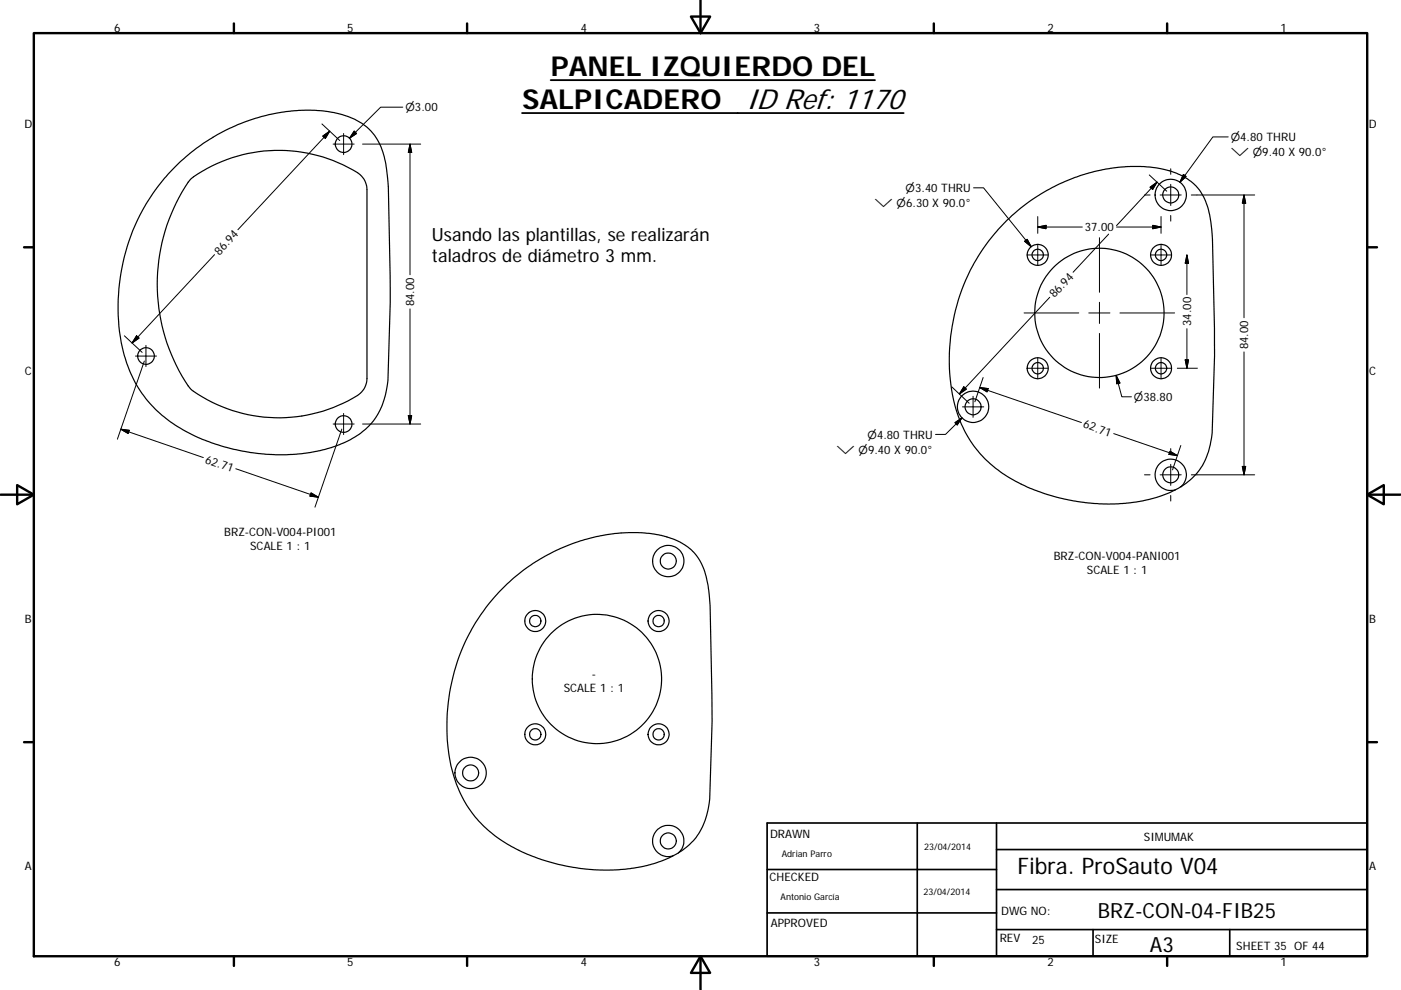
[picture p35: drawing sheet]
<svg xmlns="http://www.w3.org/2000/svg" width="297mm" height="210mm" viewBox="0 0 297 210" stroke-linecap="round" stroke-linejoin="round" font-family="sans-serif">
<defs><g id="words">
<text font-size="6.2" x="158.2" y="23">ID Ref: 1170</text>
<g font-size="5.8">
<text x="116.8" y="16">PANEL IZQUIERDO DEL</text>
<text x="110.7" y="23">SALPICADERO</text>
</g>
<text font-size="4.8" x="215.7" y="185.3">Fibra. ProSauto V04</text>
<g font-size="4.4">
<text x="232.8" y="194.6">BRZ-CON-04-FIB25</text>
<text x="243.8" y="201.8">A3</text>
</g>
<g font-size="3.9">
<text x="91.6" y="51">Usando las plantillas, se realizarán</text>
<text x="91.6" y="55.7">taladros de diámetro 3 mm.</text>
</g>
<g font-size="2.5">
<text x="24.2" y="6.8">6</text>
<text x="73.6" y="6.8">5</text>
<text x="123.1" y="6.8">4</text>
<text x="172.6" y="6.8">3</text>
<text x="222.1" y="6.8">2</text>
<text x="271.5" y="6.8">1</text>
<text x="5.2" y="27.1">D</text>
<text x="290.2" y="27.1">D</text>
<text x="230" y="49.1">37.00</text>
<text x="46.5" y="54.2" transform="rotate(-47 46.5 54.2)">86.94</text>
<text x="87.8" y="65" transform="rotate(-90 87.8 65)">84.00</text>
<text x="223.6" y="63.3" transform="rotate(-47 223.6 63.3)">86.94</text>
<text x="252.5" y="69.2" transform="rotate(-90 252.5 69.2)">34.00</text>
<text x="264.6" y="74.1" transform="rotate(-90 264.6 74.1)">84.00</text>
<text x="5.3" y="79.6">C</text>
<text x="290.3" y="79.6">C</text>
<text x="229.5" y="90.7" transform="rotate(19 229.5 90.7)">62.71</text>
<text x="43.4" y="98.1" transform="rotate(19 43.4 98.1)">62.71</text>
<text x="47.6" y="113.7">BRZ-CON-V004-PI001</text>
<text x="53" y="116.6">SCALE 1 : 1</text>
<text x="223.4" y="118.7">BRZ-CON-V004-PANI001</text>
<text x="230.5" y="121.6">SCALE 1 : 1</text>
<text x="5.3" y="132.1">B</text>
<text x="290.3" y="132.1">B</text>
<text x="125.5" y="143.8">-</text>
<text x="119.5" y="146.8">SCALE 1 : 1</text>
<text x="163.3" y="177.7">DRAWN</text>
<text x="242.5" y="178.3">SIMUMAK</text>
<text x="5.3" y="184.5">A</text>
<text x="290.3" y="184.5">A</text>
<text x="163.2" y="187">CHECKED</text>
<text x="163.4" y="196.6">APPROVED</text>
<text x="212.3" y="194">DWG NO:</text>
<text x="212" y="199.7">REV</text>
<text x="218.8" y="200.2">25</text>
<text x="232.2" y="200">SIZE</text>
<text x="262.1" y="201.4">SHEET 35 OF 44</text>
<text x="24.2" y="204.9">6</text>
<text x="73.6" y="204.9">5</text>
<text x="123.1" y="204.9">4</text>
<text x="172.6" y="204.9">3</text>
<text x="222.1" y="204.9">2</text>
<text x="271.5" y="204.9">1</text>
</g>
<g font-size="2.3">
<text x="86" y="23.6">⌀3.00</text>
<text x="260.9" y="30">⌀4.80 THRU</text>
<text x="260.9" y="33.1">⌵ ⌀9.40 X 90.0°</text>
<text x="192" y="40.7">⌀3.40 THRU</text>
<text x="185.4" y="43.9">⌵ ⌀6.30 X 90.0°</text>
<text x="240.4" y="85">⌀38.80</text>
<text x="183.9" y="93">⌀4.80 THRU</text>
<text x="177.4" y="96.2">⌵ ⌀9.40 X 90.0°</text>
</g>
<g font-size="1.9">
<text x="165.7" y="181.7">Adrian Parro</text>
<text x="195.9" y="180.4">23/04/2014</text>
<text x="165.5" y="191">Antonio García</text>
<text x="195.8" y="189.9">23/04/2014</text>
</g>
</g></defs>
<g fill="none" stroke="#000" stroke-width=".25">
<path d="M38.1 34.5a40.1 40.1 0 0 1 26.2-11.1l3.6 .1a16.3 16.3 0 0 1 10.9 4.5 15.8 15.8 0 0 1 3.3 9.5l.2 2.1a437.5 437.5 0 0 1-.2 41.9 14.1 14.1 0 0 1-6.9 11.2 31.7 31.7 0 0 1-15 3.8l-3.9-.1-2.1-.3a39.8 39.8 0 0 1-19.8-8 25.9 25.9 0 0 1-8.9-16.6 41.9 41.9 0 0 1 12.6-37zM40.4 38a31.5 31.5 0 0 1 36-.9 4.2 4.2 0 0 1 1.4 3.1v40.1a4.5 4.5 0 0 1-3 4.2 31.7 31.7 0 0 1-34.4-2 38.5 38.5 0 0 1 0-44.5zM250.4 103.2a13.5 13.5 0 0 0 6.5-10.9l.1-.5a451.4 451.4 0 0 0 0-42 18.1 18.1 0 0 0-2.7-9.5 14.2 14.2 0 0 0-9.9-4.8l-2.7-.2h-3.1l-3.2 .4-2.9 .6a40.6 40.6 0 0 0-31.2 39.5 30.6 30.6 0 0 0 4.7 18.1 29.5 29.5 0 0 0 16 11 43.9 43.9 0 0 0 15.9 1.9l4.9-.7a25.1 25.1 0 0 0 6.5-2.2M143.9 180.9a13.1 13.1 0 0 0 6.4-10.4l.2-1a451.9 451.9 0 0 0 0-42.1 17.1 17.1 0 0 0-3.1-9.9 14.8 14.8 0 0 0-10.4-4.4l-5.3-.1-2.8 .4-2.9 .5a40.6 40.6 0 0 0-31.2 40.7 29.6 29.6 0 0 0 4.9 17.3 30 30 0 0 0 16.4 10.8 43.3 43.3 0 0 0 15.2 1.8l5.2-.8a27.1 27.1 0 0 0 6.2-2.2"/>
<circle cx="72.8" cy="30.6" r="1.77"/>
<circle cx="220" cy="54.1" r="2.23"/>
<circle cx="220" cy="54.1" r="1.2"/>
<circle cx="246.2" cy="54.1" r="1.2"/>
<circle cx="246.2" cy="54.1" r="2.23"/>
<circle cx="248.2" cy="41.3" r="3.3"/>
<circle cx="248.2" cy="41.3" r="1.69"/>
<circle cx="31" cy="75.5" r="1.76"/>
<circle cx="220" cy="78.1" r="2.22"/>
<circle cx="220" cy="78.1" r="1.2"/>
<circle cx="233.1" cy="66.4" r="13.7"/>
<circle cx="246.2" cy="78.1" r="2.22"/>
<circle cx="246.2" cy="78.1" r="1.2"/>
<circle cx="72.8" cy="89.9" r="1.77"/>
<circle cx="206.3" cy="86.3" r="1.69"/>
<circle cx="206.3" cy="86.3" r="3.3"/>
<circle cx="141.7" cy="119" r="3.3"/>
<circle cx="141.7" cy="119" r="1.71"/>
<circle cx="248.2" cy="100.7" r="1.7"/>
<circle cx="248.2" cy="100.7" r="3.3"/>
<circle cx="113.5" cy="131.7" r="1.21"/>
<circle cx="113.5" cy="131.7" r="2.22"/>
<circle cx="139.6" cy="131.7" r="2.23"/>
<circle cx="139.6" cy="131.7" r="1.2"/>
<circle cx="113.5" cy="155.8" r="1.21"/>
<circle cx="113.5" cy="155.7" r="2.22"/>
<circle cx="126.6" cy="144" r="13.7"/>
<circle cx="139.6" cy="155.7" r="1.2"/>
<circle cx="139.6" cy="155.8" r="2.23"/>
<circle cx="99.8" cy="163.9" r="3.3"/>
<circle cx="99.8" cy="163.9" r="1.7"/>
<circle cx="141.7" cy="178.4" r="3.3"/>
<circle cx="141.7" cy="178.4" r="1.7"/>
</g>
<g fill="none" stroke="#000" stroke-width=".51">
<path d="M148.5 0v7M7.2 7h282.7v195.8h-282.7zM49.6 5v2M99 5v2M146.5 3.5h4.1l-2.1 3.5zM198 5v2M247.5 5v2M5.1 52.5h2.1M289.9 52.5h2M.1 104.9h7.1M3.6 102.9l3.6 2-3.6 2.1zM289.9 104.9l3.5-2v4.1z"/>
<path d="M289.9 104.9h7M5.1 157.4h2.1M289.9 157.4h2M49.6 202.8v2.1M99 202.8v2.1M148.5 202.8l2.1 3.6h-4.1zM148.5 202.8v7.1M198 202.8v2.1M247.5 202.8v2.1"/>
</g>
<path d="M162.6 174.6h127.3v28.2h-127.3zM194.5 174.6v28.2M211.3 174.6v28.2M162.6 193.6h48.7M162.6 184.4h48.7M211.3 197.2h78.6M211.3 188.7h78.6M211.3 180.2h78.6M231.8 197.2v5.6M260.7 197.2v5.6" fill="none" stroke="#000" stroke-width=".36"/>
<g fill="none" stroke="#000" stroke-width=".21">
<path d="M68.3 26.3l3.7 3.5M68.4 28.9l1.5-1.1-.9 1.6zM69.9 27.8l-19.5 20.9M70.6 30.6h4.5M72.9 28.3v4.5M75.1 27.8l.5 .5-1.5 1zM76.9 30.6h12.3M85.4 22.7h-4.7l-6.6 6.6M86.9 30.6v27.7M86.9 30.6l.4 1.7h-.7zM206.4 39.8h2.1l10.1 12.5M243.7 37.1l3.7 3.5"/>
<path d="M243.8 39.7l1.5-1.1-.9 1.6zM245.3 38.6l-8.6 9.3M248.2 35.8v1.2M248.2 39.1v4.5M250.9 37l.6 .4-1.3 1.3zM260.4 29h-3.2l-7 9.7M45.5 54l-17.5 18.7M217.2 51.2l.6-.4 .8 1.5zM217.8 54.1h4.4M220 51.8v4.5M220 45.9v3.6M220 48.2l1.8-.4v.7z"/>
<path d="M220 48.2h9.5M233.1 50.4v11.6M235.1 49.7l-7.6 8M236.7 48.2h9.5M242.7 41.4h1.1M243.9 54.1h4.5M244.4 47.8l1.8 .4-1.8 .3zM246 41.4h4.4M246.2 51.8v4.5M246.2 45.9v3.6M248.2 45.7v1.2M251.6 54.1v8.4"/>
<path d="M251.6 54.1l.4 1.7h-.7zM263.8 41.4v26M263.8 41.4l.3 1.7h-.7zM266 41.4h-13.4M26.4 71.2l3.7 3.5M28.7 75.5h4.5M29 71.2l.5 .5-1.5 1zM30.6 76.6l-5.7 16.6M30.9 73.3v4.4M86.9 65.5v24.4M217.1 66.4h11.6M217.8 78.1h4.4"/>
<path d="M220 75.8v4.5M222.6 63.1l-19.2 20.5M230.8 66.4h4.5M233.1 64.1v4.5M233.1 70.7v11.6M236.6 79.6l.8 1.6-.6 .2zM236.6 79.6l1.2 4.6h2.1M237.4 66.4h11.6M243.9 78.1h4.5M246.2 75.8v4.5M249.6 78.1h4.3M251.3 76.3h.7l-.4 1.8z"/>
<path d="M251.6 69.7v8.4M263.8 74.7v26M25.6 91l1.8 .3-.2 .6zM25.6 91l17.5 6M50 99.4l17.5 6.1M70.6 89.9h4.5M72.5 91l-5.7 16.6M72.9 87.7v4.5M76.9 89.9h12.3M86.6 88.2h.7l-.4 1.7zM201.8 82l3.7 3.5M202.5 89.6l1.5-1-1.1 1.5z"/>
<path d="M204 88.6l-3.5 3.5h-2.2M204.1 86.3h4.5M204.3 82l.6 .5-1.5 1.1zM206.3 84.1v4.4M207.7 82.2l1.8 .2-.2 .7zM207.7 82.2l21.6 7.4M208.4 80.1l-1.7 5.1M236.1 92l13.5 4.6M248.1 95.7l1.5 .9-1.8-.2zM248.2 95.1v1.3M248.2 98.5v4.5M250.4 94.5l-1.8 5.2"/>
<path d="M263.4 98.9h.7l-.3 1.8zM66 104.5l1.5 1-1.8-.3zM242.7 100.7h1.1M246 100.7h4.4M248.2 105.1v1.2M252.6 100.7h13.4"/>
</g>
<g fill="#000" stroke="#000" stroke-width=".21">
<path d="M68.4 28.9l1.5-1.1-.9 1.6zM75.1 27.8l.5 .5-1.5 1zM86.9 30.6l.4 1.7h-.7zM250.9 37l.6 .4-1.3 1.3zM217.2 51.2l.6-.4 .8 1.5zM220 48.2l1.8-.4v.7zM243.8 39.7l1.5-1.1-.9 1.6zM244.4 47.8l1.8 .4-1.8 .3zM251.6 54.1l.4 1.7h-.7zM263.8 41.4l.3 1.7h-.7zM29 71.2l.5 .5-1.5 1zM251.3 76.3h.7l-.4 1.8z"/>
<path d="M25.6 91l1.8 .3-.2 .6zM86.6 88.2h.7l-.4 1.7zM202.5 89.6l1.5-1-1.1 1.5zM204.3 82l.6 .5-1.5 1.1zM207.7 82.2l1.8 .2-.2 .7zM236.6 79.6l.8 1.6-.6 .2zM248.1 95.7l1.5 .9-1.8-.2zM263.4 98.9h.7l-.3 1.8zM66 104.5l1.5 1-1.8-.3z"/>
</g>
<path d="M116.8 17h68.7M110.7 24h80.9" fill="none" stroke="#000" stroke-width=".38"/>
<use href="#words"/>
</svg>
